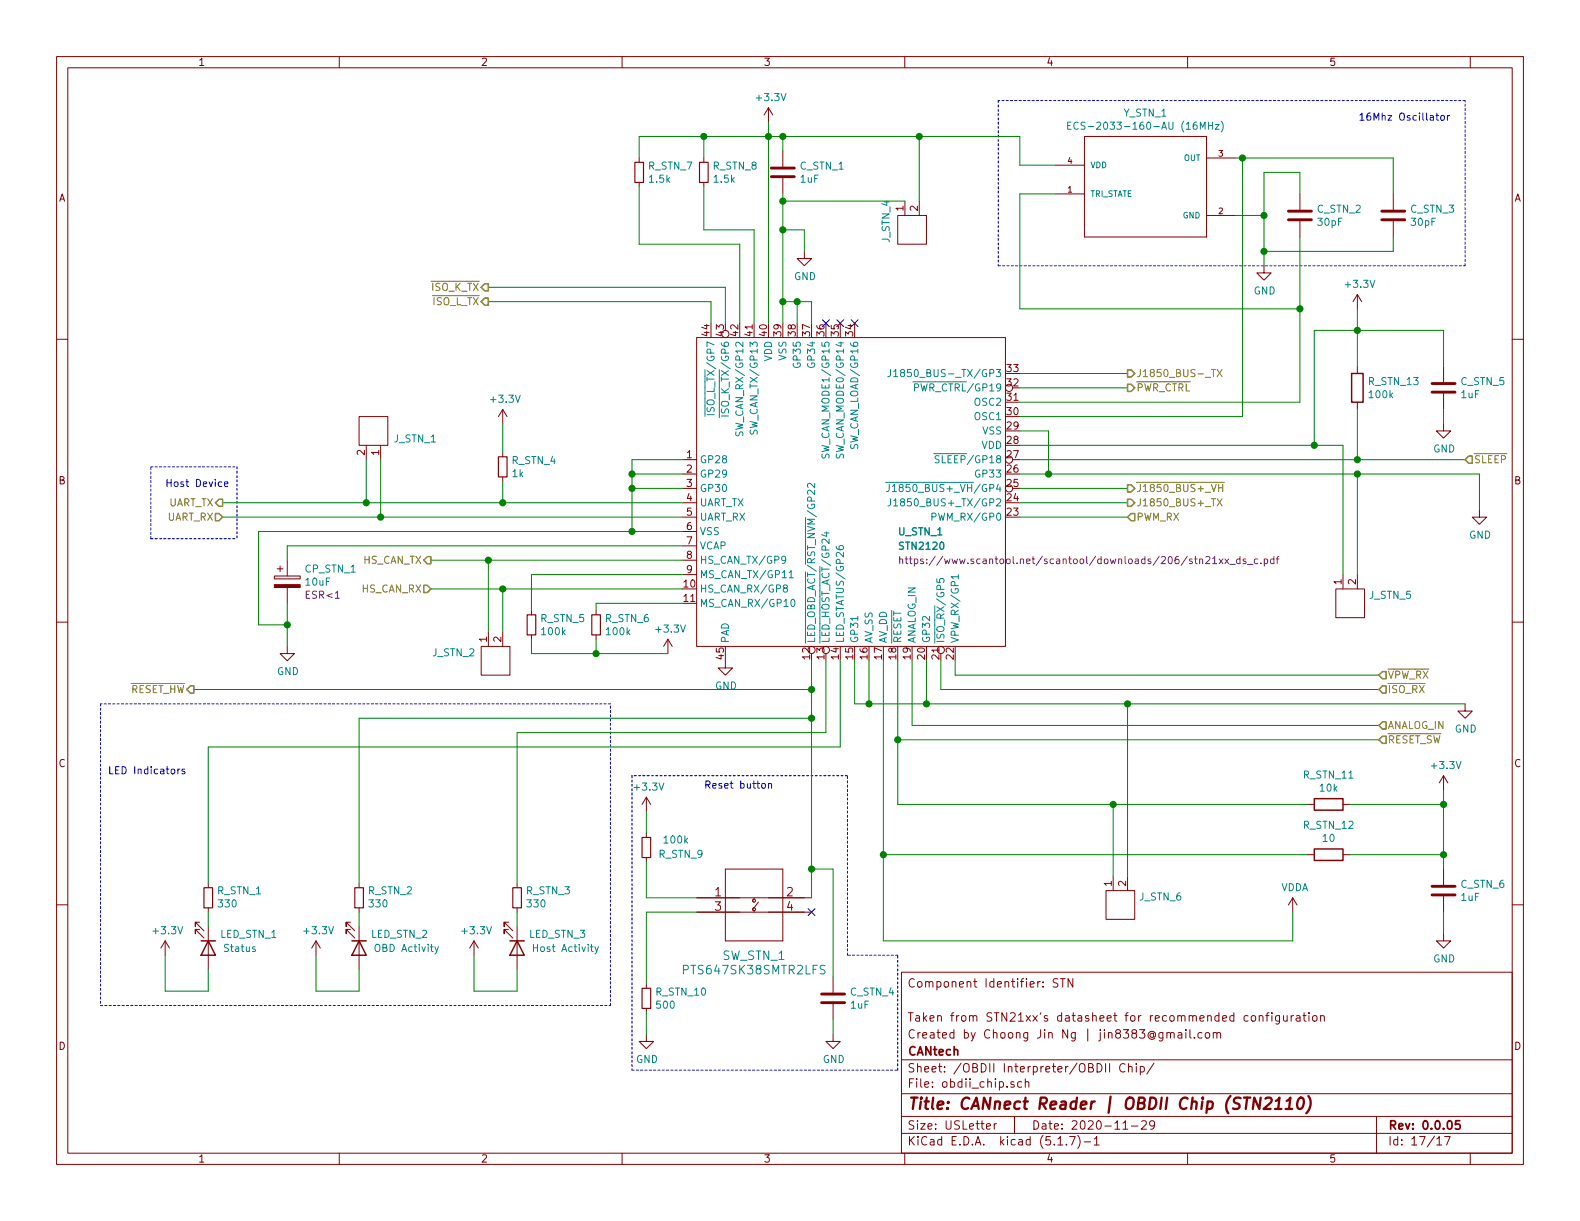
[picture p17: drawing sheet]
EESchema Schematic File Version 4
EELAYER 30 0
EELAYER END
$Descr USLetter 11000 8500
encoding utf-8
Sheet 17 17
Title "CANnect Reader | OBDII Chip (STN2110)"
Date "2020-11-29"
Rev "0.0.05"
Comp "CANtech"
Comment1 "Created by Choong Jin Ng | jin8383@gmail.com"
Comment2 "Taken from STN21xx's datasheet for recommended configuration"
Comment3 ""
Comment4 "Component Identifier: STN"
$EndDescr
Wire Wire Line
	3500 3350 3500 3500
Wire Wire Line
	3500 3500 4750 3500
Text HLabel 1550 3500 0    50   Output ~ 0
UART_TX
Text HLabel 1550 3600 0    50   Input ~ 0
UART_RX
$Comp
L power:+3.3V #PWR060
U 1 1
P 3500 2950
F 0 "#PWR060" H 3500 2800 50  0001 C CNN
F 1 "+3.3V" H 3515 3123 50  0000 C CNN
F 2 "" H 3500 2950 50  0001 C CNN
F 3 "" H 3500 2950 50  0001 C CNN
	1    3500 2950
	1    0    0    -1  
$EndComp
Wire Wire Line
	3500 3150 3500 2950
Wire Wire Line
	4750 3200 4400 3200
Wire Wire Line
	4400 3200 4400 3300
Connection ~ 4400 3700
Wire Wire Line
	4400 3700 4750 3700
Wire Wire Line
	4750 3300 4400 3300
Connection ~ 4400 3300
Wire Wire Line
	4400 3300 4400 3400
Wire Wire Line
	4750 3400 4400 3400
Connection ~ 4400 3400
Wire Wire Line
	4400 3400 4400 3700
$Comp
L power:GND #PWR058
U 1 1
P 2000 4500
F 0 "#PWR058" H 2000 4250 50  0001 C CNN
F 1 "GND" H 2005 4327 50  0000 C CNN
F 2 "" H 2000 4500 50  0001 C CNN
F 3 "" H 2000 4500 50  0001 C CNN
	1    2000 4500
	1    0    0    -1  
$EndComp
Text HLabel 3000 3900 0    50   Output ~ 0
HS_CAN_TX
Text HLabel 3000 4100 0    50   Input ~ 0
HS_CAN_RX
$Comp
L power:+3.3V #PWR064
U 1 1
P 4500 5650
F 0 "#PWR064" H 4500 5500 50  0001 C CNN
F 1 "+3.3V" H 4515 5823 50  0000 C CNN
F 2 "" H 4500 5650 50  0001 C CNN
F 3 "" H 4500 5650 50  0001 C CNN
	1    4500 5650
	1    0    0    -1  
$EndComp
Wire Wire Line
	2500 6350 2500 6450
$Comp
L power:+3.3V #PWR057
U 1 1
P 2200 6650
F 0 "#PWR057" H 2200 6500 50  0001 C CNN
F 1 "+3.3V" H 2215 6823 50  0000 C CNN
F 2 "" H 2200 6650 50  0001 C CNN
F 3 "" H 2200 6650 50  0001 C CNN
	1    2200 6650
	1    0    0    -1  
$EndComp
Wire Wire Line
	2500 6750 2500 6900
Wire Wire Line
	2200 6900 2200 6650
Wire Wire Line
	1800 4350 1800 3700
Wire Wire Line
	1450 6350 1450 6450
$Comp
L power:+3.3V #PWR056
U 1 1
P 1150 6650
F 0 "#PWR056" H 1150 6500 50  0001 C CNN
F 1 "+3.3V" H 1165 6823 50  0000 C CNN
F 2 "" H 1150 6650 50  0001 C CNN
F 3 "" H 1150 6650 50  0001 C CNN
	1    1150 6650
	1    0    0    -1  
$EndComp
Wire Wire Line
	1450 6750 1450 6900
Wire Wire Line
	1150 6900 1150 6650
Wire Wire Line
	3600 6350 3600 6450
$Comp
L power:+3.3V #PWR059
U 1 1
P 3300 6650
F 0 "#PWR059" H 3300 6500 50  0001 C CNN
F 1 "+3.3V" H 3315 6823 50  0000 C CNN
F 2 "" H 3300 6650 50  0001 C CNN
F 3 "" H 3300 6650 50  0001 C CNN
	1    3300 6650
	1    0    0    -1  
$EndComp
Wire Wire Line
	3600 6750 3600 6900
Wire Wire Line
	3300 6900 3300 6650
Wire Wire Line
	1450 5200 1450 6150
Wire Wire Line
	2500 5000 2500 6150
Wire Wire Line
	3600 6900 3300 6900
Wire Wire Line
	2500 6900 2200 6900
Connection ~ 5650 5000
Wire Wire Line
	5750 4600 5750 5100
Wire Wire Line
	5850 4600 5850 5200
Text Notes 750  5400 0    50   ~ 0
LED Indicators
$Comp
L power:GND #PWR072
U 1 1
P 10200 4900
F 0 "#PWR072" H 10200 4650 50  0001 C CNN
F 1 "GND" H 10205 4727 50  0000 C CNN
F 2 "" H 10200 4900 50  0001 C CNN
F 3 "" H 10200 4900 50  0001 C CNN
	1    10200 4900
	1    0    0    -1  
$EndComp
Text HLabel 9600 5150 2    50   Input ~ 0
~RESET_SW~
Text HLabel 9600 5050 2    50   Input ~ 0
ANALOG_IN
Wire Wire Line
	6350 4600 6350 5050
Wire Wire Line
	6350 5050 9600 5050
Wire Wire Line
	6250 4600 6250 5150
Wire Wire Line
	6250 5150 9600 5150
Text HLabel 9600 4800 2    50   Input ~ 0
~ISO_RX~
Text HLabel 9600 4700 2    50   Input ~ 0
~VPW_RX~
Wire Wire Line
	5950 4600 5950 4900
Wire Wire Line
	5950 4900 6050 4900
Wire Wire Line
	6050 4600 6050 4900
Connection ~ 6050 4900
Wire Wire Line
	6050 4900 6450 4900
Wire Wire Line
	6550 4600 6550 4800
Wire Wire Line
	6550 4800 9600 4800
Wire Wire Line
	9600 4700 6650 4700
Wire Wire Line
	6650 4700 6650 4600
Wire Wire Line
	6450 4600 6450 4900
Connection ~ 6450 4900
Wire Wire Line
	6450 4900 7850 4900
Text HLabel 7850 3600 2    50   Input ~ 0
PWM_RX
Text HLabel 7850 3500 2    50   Output ~ 0
J1850_BUS+_TX
Text HLabel 7850 3400 2    50   Output ~ 0
~J1850_BUS+_VH~
Wire Wire Line
	7100 3400 7850 3400
Wire Wire Line
	7100 3500 7850 3500
Wire Wire Line
	7100 3600 7850 3600
$Comp
L power:GND #PWR067
U 1 1
P 10300 3550
F 0 "#PWR067" H 10300 3300 50  0001 C CNN
F 1 "GND" H 10305 3377 50  0000 C CNN
F 2 "" H 10300 3550 50  0001 C CNN
F 3 "" H 10300 3550 50  0001 C CNN
	1    10300 3550
	1    0    0    -1  
$EndComp
Text HLabel 7850 2600 2    50   Output ~ 0
J1850_BUS-_TX
Text HLabel 7850 2700 2    50   Output ~ 0
~PWR_CTRL~
Wire Wire Line
	7100 2600 7850 2600
$Comp
L power:+3.3V #PWR068
U 1 1
P 9450 2150
F 0 "#PWR068" H 9450 2000 50  0001 C CNN
F 1 "+3.3V" H 9465 2323 50  0000 C CNN
F 2 "" H 9450 2150 50  0001 C CNN
F 3 "" H 9450 2150 50  0001 C CNN
	1    9450 2150
	1    0    0    -1  
$EndComp
$Comp
L power:GND #PWR069
U 1 1
P 10050 2950
F 0 "#PWR069" H 10050 2700 50  0001 C CNN
F 1 "GND" H 10055 2777 50  0000 C CNN
F 2 "" H 10050 2950 50  0001 C CNN
F 3 "" H 10050 2950 50  0001 C CNN
	1    10050 2950
	1    0    0    -1  
$EndComp
Wire Wire Line
	10050 2950 10050 2850
Text HLabel 3400 2100 0    50   Output ~ 0
~ISO_L_TX~
Text HLabel 3400 2000 0    50   Output ~ 0
~ISO_K_TX~
$Comp
L power:+3.3V #PWR062
U 1 1
P 5350 850
F 0 "#PWR062" H 5350 700 50  0001 C CNN
F 1 "+3.3V" H 5365 1023 50  0000 C CNN
F 2 "" H 5350 850 50  0001 C CNN
F 3 "" H 5350 850 50  0001 C CNN
	1    5350 850 
	1    0    0    -1  
$EndComp
Wire Wire Line
	5350 850  5350 950 
Wire Wire Line
	5350 950  5450 950 
Wire Wire Line
	5450 950  5450 1050
Connection ~ 5350 950 
Wire Wire Line
	5350 950  5350 2250
Wire Wire Line
	5450 2100 5550 2100
Wire Wire Line
	5650 2100 5650 2250
Connection ~ 5450 2100
Wire Wire Line
	5450 2100 5450 2250
Wire Wire Line
	5550 2250 5550 2100
Connection ~ 5550 2100
Wire Wire Line
	5550 2100 5650 2100
$Comp
L power:GND #PWR063
U 1 1
P 5600 1750
F 0 "#PWR063" H 5600 1500 50  0001 C CNN
F 1 "GND" H 5605 1577 50  0000 C CNN
F 2 "" H 5600 1750 50  0001 C CNN
F 3 "" H 5600 1750 50  0001 C CNN
	1    5600 1750
	1    0    0    -1  
$EndComp
Wire Wire Line
	5450 1600 5600 1600
Wire Wire Line
	5600 1600 5600 1750
Connection ~ 5450 1600
Wire Wire Line
	5450 1600 5450 2100
Wire Wire Line
	1550 3500 2550 3500
Connection ~ 3500 3500
Wire Wire Line
	1550 3600 2650 3600
Text Notes 1600 3400 2    50   ~ 0
Host Device
Wire Notes Line
	1050 3750 1050 3250
Wire Notes Line
	1050 3250 1650 3250
Wire Notes Line
	1650 3250 1650 3750
Wire Notes Line
	1050 3750 1650 3750
Text HLabel 10200 3200 2    50   Input ~ 0
~SLEEP~
Wire Wire Line
	10300 3300 10300 3550
$Comp
L power:GND #PWR065
U 1 1
P 8800 1850
F 0 "#PWR065" H 8800 1600 50  0001 C CNN
F 1 "GND" H 8805 1677 50  0000 C CNN
F 2 "" H 8800 1850 50  0001 C CNN
F 3 "" H 8800 1850 50  0001 C CNN
	1    8800 1850
	1    0    0    -1  
$EndComp
Wire Wire Line
	5450 950  6400 950 
Connection ~ 5450 950 
Wire Wire Line
	7100 950  7100 1150
Wire Wire Line
	7100 1150 7350 1150
Wire Wire Line
	7100 1350 7350 1350
Wire Wire Line
	7100 1350 7100 2150
Wire Wire Line
	9450 2850 9450 3200
Wire Wire Line
	8600 1100 8650 1100
Wire Wire Line
	7100 2900 8650 2900
Wire Wire Line
	8650 2900 8650 1100
Connection ~ 8650 1100
Wire Wire Line
	8600 1500 8800 1500
Wire Wire Line
	8800 1500 8800 1750
Connection ~ 8800 1750
Wire Wire Line
	8800 1750 8800 1850
Wire Wire Line
	9050 2800 9050 2150
Wire Wire Line
	7100 2800 9050 2800
Wire Wire Line
	7100 2150 9050 2150
Connection ~ 9050 2150
Wire Wire Line
	9050 2150 9050 1650
Wire Wire Line
	9050 1350 9050 1200
Wire Wire Line
	9050 1200 8800 1200
Wire Wire Line
	8800 1200 8800 1500
Connection ~ 8800 1500
Wire Notes Line
	6950 700  6950 1850
Wire Notes Line
	6950 1850 10200 1850
Wire Notes Line
	10200 1850 10200 700 
Wire Notes Line
	10200 700  6950 700 
Text Notes 10100 850  2    50   ~ 0
16Mhz Oscillator
Wire Wire Line
	5650 4600 5650 4800
Wire Wire Line
	5650 4800 5650 5000
Connection ~ 5650 4800
Text HLabel 1350 4800 0    50   Output ~ 0
~RESET_HW~
Wire Wire Line
	1150 6900 1450 6900
Wire Wire Line
	1350 4800 5650 4800
Wire Notes Line
	700  4900 700  7000
Wire Wire Line
	9700 1750 9700 1650
Wire Wire Line
	8800 1750 9700 1750
Wire Wire Line
	9700 1100 9700 1350
Wire Wire Line
	8650 1100 9700 1100
Connection ~ 9450 3200
Wire Wire Line
	9450 3200 10200 3200
Wire Wire Line
	9150 2300 9450 2300
Connection ~ 6250 5150
Wire Wire Line
	6150 4600 6150 5950
$Comp
L power:+3.3V #PWR070
U 1 1
P 10050 5500
F 0 "#PWR070" H 10050 5350 50  0001 C CNN
F 1 "+3.3V" H 10065 5673 50  0000 C CNN
F 2 "" H 10050 5500 50  0001 C CNN
F 3 "" H 10050 5500 50  0001 C CNN
	1    10050 5500
	1    0    0    -1  
$EndComp
Wire Wire Line
	9400 5600 10050 5600
Wire Wire Line
	10050 5600 10050 5500
Wire Wire Line
	9400 5950 10050 5950
Connection ~ 10050 5600
$Comp
L power:GND #PWR071
U 1 1
P 10050 6500
F 0 "#PWR071" H 10050 6250 50  0001 C CNN
F 1 "GND" H 10055 6327 50  0000 C CNN
F 2 "" H 10050 6500 50  0001 C CNN
F 3 "" H 10050 6500 50  0001 C CNN
	1    10050 6500
	1    0    0    -1  
$EndComp
Wire Wire Line
	10050 6500 10050 6350
$Comp
L power:VDDA #PWR066
U 1 1
P 9000 6350
F 0 "#PWR066" H 9000 6200 50  0001 C CNN
F 1 "VDDA" H 9015 6523 50  0000 C CNN
F 2 "" H 9000 6350 50  0001 C CNN
F 3 "" H 9000 6350 50  0001 C CNN
	1    9000 6350
	1    0    0    -1  
$EndComp
Wire Wire Line
	10050 5950 10050 5600
Wire Wire Line
	10050 5950 10050 6050
Connection ~ 10050 5950
Wire Wire Line
	9000 6350 9000 6550
Wire Wire Line
	6250 5150 6250 5600
Wire Wire Line
	6150 5950 9100 5950
Connection ~ 6150 5950
Wire Wire Line
	6150 6550 9000 6550
Wire Wire Line
	6150 5950 6150 6550
Wire Wire Line
	1450 5200 5850 5200
Wire Notes Line
	700  7000 4250 7000
Wire Notes Line
	4250 7000 4250 4900
Wire Notes Line
	4250 4900 700  4900
Wire Wire Line
	7100 2700 7850 2700
Wire Wire Line
	7100 3200 9450 3200
Wire Wire Line
	2500 5000 5650 5000
Wire Wire Line
	3600 6150 3600 5100
Wire Wire Line
	3600 5100 5750 5100
Wire Wire Line
	7100 3300 7300 3300
Wire Wire Line
	7100 3000 7300 3000
Wire Wire Line
	7300 3000 7300 3300
Connection ~ 7300 3300
Wire Wire Line
	7100 3100 9150 3100
Wire Wire Line
	9150 2300 9150 3100
Wire Wire Line
	9450 2150 9450 2300
Connection ~ 9450 2300
Wire Wire Line
	9450 2550 9450 2300
Wire Wire Line
	2550 3200 2550 3500
Connection ~ 2550 3500
Wire Wire Line
	2550 3500 3500 3500
Wire Wire Line
	2650 3200 2650 3600
Connection ~ 2650 3600
Wire Wire Line
	2650 3600 4750 3600
Wire Wire Line
	5450 1350 5450 1400
Connection ~ 5450 1400
Wire Wire Line
	5450 1400 5450 1600
Wire Wire Line
	7300 3300 9450 3300
Wire Wire Line
	9450 4000 9450 3300
Connection ~ 9450 3300
Wire Wire Line
	9450 3300 10300 3300
Wire Wire Line
	9350 4000 9350 3100
Wire Wire Line
	9350 3100 9150 3100
Connection ~ 9150 3100
Wire Wire Line
	7850 4900 7850 6100
Connection ~ 7850 4900
Wire Wire Line
	7850 4900 10200 4900
Wire Wire Line
	7750 6100 7750 5600
Wire Wire Line
	6250 5600 7750 5600
Wire Wire Line
	7750 5600 9100 5600
Connection ~ 7750 5600
$Comp
L Device:R_Small R_STN_4
U 1 1
P 3500 3250
F 0 "R_STN_4" H 3559 3296 50  0000 L CNN
F 1 "1k" H 3559 3205 50  0000 L CNN
F 2 "footprints:RC1608F102CS" H 3500 3250 50  0001 C CNN
F 3 "https://media.digikey.com/pdf/Data%20Sheets/Samsung%20PDFs/RC_Series_ds.pdf" H 3500 3250 50  0001 C CNN
F 4 "RC1608F102CS" H 3500 3250 50  0001 C CNN "Part Name"
F 5 "Samsung Electro-Mechanics" H 3500 3250 50  0001 C CNN "Manufacturer"
F 6 "DigiKey Canada" H 3500 3250 50  0001 C CNN "Vendor"
F 7 "1276-3484-1-ND" H 3500 3250 50  0001 C CNN "digikeypn"
	1    3500 3250
	1    0    0    -1  
$EndComp
$Comp
L Device:CP CP_STN_1
U 1 1
P 2000 4050
F 0 "CP_STN_1" H 2118 4141 50  0000 L CNN
F 1 "10uF" H 2118 4050 50  0000 L CNN
F 2 "Capacitor_SMD:CP_Elec_4x5.8" H 2038 3900 50  0001 C CNN
F 3 "https://industrial.panasonic.com/ww/products/capacitors/aluminum-capacitors/aluminum-cap-smd/models/EEEFP1E100AR" H 2000 4050 50  0001 C CNN
F 4 "ESR<1" H 2118 3959 50  0000 L CNN "Comments"
F 5 "EEEFP1E100AR" H 2000 4050 50  0001 C CNN "Part Name"
F 6 "DigiKey Canada" H 2000 4050 50  0001 C CNN "Vendor"
F 7 "Panasonic Electronic Components" H 2000 4050 50  0001 C CNN "Manufacturer"
F 8 "PCE4539CT-ND" H 2000 4050 50  0001 C CNN "digikeypn"
	1    2000 4050
	1    0    0    -1  
$EndComp
$Comp
L Device:R_Small R_STN_9
U 1 1
P 4500 5900
F 0 "R_STN_9" H 4100 5950 50  0000 L CNN
F 1 "100k" H 4200 5850 50  0000 L CNN
F 2 "footprints:RESC1608X55N" H 4500 5900 50  0001 C CNN
F 3 "https://www.yageo.com/upload/media/product/productsearch/datasheet/rchip/PYu-RT_1-to-0.01_RoHS_L_12.pdf" H 4500 5900 50  0001 C CNN
F 4 "RT0603DRE07100KL" H 4500 5900 50  0001 C CNN "Part Name"
F 5 "Yageo" H 4500 5900 50  0001 C CNN "Manufacturer"
F 6 "DigiKey Canada" H 4500 5900 50  0001 C CNN "Vendor"
F 7 "311-2395-1-ND" H 4500 5900 50  0001 C CNN "digikeypn"
	1    4500 5900
	-1   0    0    1   
$EndComp
$Comp
L Device:LED LED_STN_2
U 1 1
P 2500 6600
F 0 "LED_STN_2" V 2402 6680 50  0000 L CNN
F 1 "OBD Activity" V 2500 6700 50  0000 L CNN
F 2 "LED_SMD:LED_0603_1608Metric" H 2500 6600 50  0001 C CNN
F 3 "https://katalog.we-online.de/led/datasheet/150060YS75000.pdf" H 2500 6600 50  0001 C CNN
F 4 "" V 2584 6680 50  0000 L CNN "LED Colour"
F 5 "150060YS75000" H 2500 6600 50  0001 C CNN "Part Name"
F 6 "DigiKey Canada" H 2500 6600 50  0001 C CNN "Vendor"
F 7 "Würth Elektronik" H 2500 6600 50  0001 C CNN "Manufacturer"
F 8 "732-4981-1-ND" H 2500 6600 50  0001 C CNN "digikeypn"
	1    2500 6600
	0    1    1    0   
$EndComp
$Comp
L Device:R_Small R_STN_2
U 1 1
P 2500 6250
F 0 "R_STN_2" H 2441 6204 50  0000 R CNN
F 1 "330" H 2441 6295 50  0000 R CNN
F 2 "footprints:RESC3216X70N" H 2500 6250 50  0001 C CNN
F 3 "https://industrial.panasonic.com/cdbs/www-data/pdf/RDA0000/AOA0000C304.pdf" H 2500 6250 50  0001 C CNN
F 4 "ERJ-8ENF3300V" H 2500 6250 50  0001 C CNN "Part Name"
F 5 "Panasonic Electronic Components" H 2500 6250 50  0001 C CNN "Manufacturer"
F 6 "DigiKey Canada" H 2500 6250 50  0001 C CNN "Vendor"
F 7 "P330FCT-ND" H 2500 6250 50  0001 C CNN "digikeypn"
	1    2500 6250
	-1   0    0    1   
$EndComp
$Comp
L Device:LED LED_STN_1
U 1 1
P 1450 6600
F 0 "LED_STN_1" V 1352 6680 50  0000 L CNN
F 1 "Status" V 1450 6700 50  0000 L CNN
F 2 "LED_SMD:LED_0603_1608Metric" H 1450 6600 50  0001 C CNN
F 3 "https://katalog.we-online.de/led/datasheet/150060RS75000.pdf" H 1450 6600 50  0001 C CNN
F 4 "" V 1534 6680 50  0000 L CNN "LED Colour"
F 5 "150060RS75000" H 1450 6600 50  0001 C CNN "Part Name"
F 6 "DigiKey Canada" H 1450 6600 50  0001 C CNN "Vendor"
F 7 "Würth Elektronik" H 1450 6600 50  0001 C CNN "Manufacturer"
F 8 "732-4978-1-ND" H 1450 6600 50  0001 C CNN "digikeypn"
	1    1450 6600
	0    1    1    0   
$EndComp
$Comp
L Device:R_Small R_STN_1
U 1 1
P 1450 6250
F 0 "R_STN_1" H 1391 6204 50  0000 R CNN
F 1 "330" H 1391 6295 50  0000 R CNN
F 2 "footprints:RESC3216X70N" H 1450 6250 50  0001 C CNN
F 3 "https://industrial.panasonic.com/cdbs/www-data/pdf/RDA0000/AOA0000C304.pdf" H 1450 6250 50  0001 C CNN
F 4 "ERJ-8ENF3300V" H 1450 6250 50  0001 C CNN "Part Name"
F 5 "Panasonic Electronic Components" H 1450 6250 50  0001 C CNN "Manufacturer"
F 6 "DigiKey Canada" H 1450 6250 50  0001 C CNN "Vendor"
F 7 "P330FCT-ND" H 1450 6250 50  0001 C CNN "digikeypn"
	1    1450 6250
	-1   0    0    1   
$EndComp
$Comp
L Device:LED LED_STN_3
U 1 1
P 3600 6600
F 0 "LED_STN_3" V 3502 6680 50  0000 L CNN
F 1 "Host Activity" V 3600 6700 50  0000 L CNN
F 2 "LED_SMD:LED_0603_1608Metric" H 3600 6600 50  0001 C CNN
F 3 "https://www.we-online.de/katalog/datasheet/150060VS75000.pdf" H 3600 6600 50  0001 C CNN
F 4 "" V 3684 6680 50  0000 L CNN "LED Colour"
F 5 "150060VS75000" H 3600 6600 50  0001 C CNN "Part Name"
F 6 "DigiKey Canada" H 3600 6600 50  0001 C CNN "Vendor"
F 7 "Würth Elektronik" H 3600 6600 50  0001 C CNN "Manufacturer"
F 8 "732-4980-1-ND" H 3600 6600 50  0001 C CNN "digikeypn"
	1    3600 6600
	0    1    1    0   
$EndComp
$Comp
L Device:R_Small R_STN_3
U 1 1
P 3600 6250
F 0 "R_STN_3" H 3541 6204 50  0000 R CNN
F 1 "330" H 3541 6295 50  0000 R CNN
F 2 "footprints:RESC3216X70N" H 3600 6250 50  0001 C CNN
F 3 "https://industrial.panasonic.com/cdbs/www-data/pdf/RDA0000/AOA0000C304.pdf" H 3600 6250 50  0001 C CNN
F 4 "ERJ-8ENF3300V" H 3600 6250 50  0001 C CNN "Part Name"
F 5 "Panasonic Electronic Components" H 3600 6250 50  0001 C CNN "Manufacturer"
F 6 "DigiKey Canada" H 3600 6250 50  0001 C CNN "Vendor"
F 7 "P330FCT-ND" H 3600 6250 50  0001 C CNN "digikeypn"
	1    3600 6250
	-1   0    0    1   
$EndComp
$Comp
L Device:R R_STN_13
U 1 1
P 9450 2700
F 0 "R_STN_13" H 9520 2746 50  0000 L CNN
F 1 "100k" H 9520 2655 50  0000 L CNN
F 2 "footprints:RESC1608X55N" V 9380 2700 50  0001 C CNN
F 3 "https://www.yageo.com/upload/media/product/productsearch/datasheet/rchip/PYu-RT_1-to-0.01_RoHS_L_12.pdf" H 9450 2700 50  0001 C CNN
F 4 "RT0603DRE07100KL" H 9450 2700 50  0001 C CNN "Part Name"
F 5 "Yageo" H 9450 2700 50  0001 C CNN "Manufacturer"
F 6 "DigiKey Canada" H 9450 2700 50  0001 C CNN "Vendor"
F 7 "311-2395-1-ND" H 9450 2700 50  0001 C CNN "digikeypn"
	1    9450 2700
	1    0    0    -1  
$EndComp
$Comp
L Device:C C_STN_5
U 1 1
P 10050 2700
F 0 "C_STN_5" H 10165 2746 50  0000 L CNN
F 1 "1uF" H 10165 2655 50  0000 L CNN
F 2 "footprints:0603" H 10088 2550 50  0001 C CNN
F 3 "https://content.kemet.com/datasheets/KEM_C1002_X7R_SMD.pdf" H 10050 2700 50  0001 C CNN
F 4 "C0603C105K4RACTU" H 10050 2700 50  0001 C CNN "Part Name"
F 5 "Kermet" H 10050 2700 50  0001 C CNN "Manufacturer"
F 6 "DigiKey Canada" H 10050 2700 50  0001 C CNN "Vendor"
F 7 "399-7847-1-ND" H 10050 2700 50  0001 C CNN "digikeypn"
	1    10050 2700
	1    0    0    -1  
$EndComp
$Comp
L ECS-2033-160-AU:ECS-2033-160-AU Y_STN_1
U 1 1
P 8000 1250
F 0 "Y_STN_1" H 7975 1715 50  0000 C CNN
F 1 "ECS-2033-160-AU (16MHz)" H 7975 1624 50  0000 C CNN
F 2 "footprints:OSC_ECS-2033-160-AU" H 8000 1250 50  0001 L BNN
F 3 "https://ecsxtal.com/store/pdf/ecs-2025-2033.pdf" H 8000 1250 50  0001 L BNN
F 4 "11/15/13" H 8000 1250 50  0001 L BNN "Field4"
F 5 "Manufacturer Recommendations" H 8000 1250 50  0001 L BNN "Field5"
F 6 "ECS-2033-160-AU (16MHz)" H 8000 1250 50  0001 C CNN "Part Name"
F 7 "ECS Inc." H 8000 1250 50  0001 C CNN "Manufacturer"
F 8 "DigiKey Canada" H 8000 1250 50  0001 C CNN "Vendor"
F 9 "XC1858CT-ND" H 8000 1250 50  0001 C CNN "digikeypn"
	1    8000 1250
	1    0    0    -1  
$EndComp
$Comp
L Device:C C_STN_2
U 1 1
P 9050 1500
F 0 "C_STN_2" H 9165 1546 50  0000 L CNN
F 1 "30pF" H 9165 1455 50  0000 L CNN
F 2 "footprints:CAPC1608X90N" H 9088 1350 50  0001 C CNN
F 3 "https://content.kemet.com/datasheets/KEM_C1007_X8R_ULTRA_150C_SMD.pdf" H 9050 1500 50  0001 C CNN
F 4 "C0603C300J5GACTU" H 9050 1500 50  0001 C CNN "Part Name"
F 5 "Kermet" H 9050 1500 50  0001 C CNN "Manufacturer"
F 6 "DigiKey Canada" H 9050 1500 50  0001 C CNN "Vendor"
F 7 "399-9057-1-ND" H 9050 1500 50  0001 C CNN "digikeypn"
	1    9050 1500
	1    0    0    -1  
$EndComp
$Comp
L Device:C C_STN_3
U 1 1
P 9700 1500
F 0 "C_STN_3" H 9815 1546 50  0000 L CNN
F 1 "30pF" H 9815 1455 50  0000 L CNN
F 2 "footprints:CAPC1608X90N" H 9738 1350 50  0001 C CNN
F 3 "https://content.kemet.com/datasheets/KEM_C1007_X8R_ULTRA_150C_SMD.pdf" H 9700 1500 50  0001 C CNN
F 4 "C0603C300J5GACTU" H 9700 1500 50  0001 C CNN "Part Name"
F 5 "Kermet" H 9700 1500 50  0001 C CNN "Manufacturer"
F 6 "DigiKey Canada" H 9700 1500 50  0001 C CNN "Vendor"
F 7 "399-9057-1-ND" H 9700 1500 50  0001 C CNN "digikeypn"
	1    9700 1500
	1    0    0    -1  
$EndComp
$Comp
L Device:C C_STN_1
U 1 1
P 5450 1200
F 0 "C_STN_1" H 5565 1246 50  0000 L CNN
F 1 "1uF" H 5565 1155 50  0000 L CNN
F 2 "footprints:0603" H 5488 1050 50  0001 C CNN
F 3 "https://content.kemet.com/datasheets/KEM_C1002_X7R_SMD.pdf" H 5450 1200 50  0001 C CNN
F 4 "C0603C105K4RACTU" H 5450 1200 50  0001 C CNN "Part Name"
F 5 "Kermet" H 5450 1200 50  0001 C CNN "Manufacturer"
F 6 "DigiKey Canada" H 5450 1200 50  0001 C CNN "Vendor"
F 7 "399-7847-1-ND" H 5450 1200 50  0001 C CNN "digikeypn"
	1    5450 1200
	1    0    0    -1  
$EndComp
$Comp
L Device:C C_STN_6
U 1 1
P 10050 6200
F 0 "C_STN_6" H 10165 6246 50  0000 L CNN
F 1 "1uF" H 10165 6155 50  0000 L CNN
F 2 "footprints:0603" H 10088 6050 50  0001 C CNN
F 3 "https://content.kemet.com/datasheets/KEM_C1002_X7R_SMD.pdf" H 10050 6200 50  0001 C CNN
F 4 "C0603C105K4RACTU" H 10050 6200 50  0001 C CNN "Part Name"
F 5 "Kermet" H 10050 6200 50  0001 C CNN "Manufacturer"
F 6 "DigiKey Canada" H 10050 6200 50  0001 C CNN "Vendor"
F 7 "399-7847-1-ND" H 10050 6200 50  0001 C CNN "digikeypn"
	1    10050 6200
	1    0    0    -1  
$EndComp
$Comp
L Device:R R_STN_11
U 1 1
P 9250 5600
F 0 "R_STN_11" V 9043 5600 50  0000 C CNN
F 1 "10k" V 9134 5600 50  0000 C CNN
F 2 "footprints:RESC1608X55N" V 9180 5600 50  0001 C CNN
F 3 "https://www.yageo.com/upload/media/product/productsearch/datasheet/rchip/PYu-RT_1-to-0.01_RoHS_L_12.pdf" H 9250 5600 50  0001 C CNN
F 4 "RT0603FRE0710KL" H 9250 5600 50  0001 C CNN "Part Name"
F 5 "Yageo" H 9250 5600 50  0001 C CNN "Manufacturer"
F 6 "DigiKey Canada" H 9250 5600 50  0001 C CNN "Vendor"
F 7 "YAG2321CT-ND" H 9250 5600 50  0001 C CNN "digikeypn"
	1    9250 5600
	0    1    1    0   
$EndComp
$Comp
L Device:R R_STN_12
U 1 1
P 9250 5950
F 0 "R_STN_12" V 9043 5950 50  0000 C CNN
F 1 "10" V 9134 5950 50  0000 C CNN
F 2 "footprints:RESC1608X55N" V 9180 5950 50  0001 C CNN
F 3 "https://www.yageo.com/upload/media/product/productsearch/datasheet/rchip/PYu-RE_105_RoHS_L_6.pdf" H 9250 5950 50  0001 C CNN
F 4 "RE0603FRE0710RL" H 9250 5950 50  0001 C CNN "Part Name"
F 5 "Yageo" H 9250 5950 50  0001 C CNN "Manufacturer"
F 6 "DigiKey Canada" H 9250 5950 50  0001 C CNN "Vendor"
F 7 "13-RE0603FRE0710RLCT-ND" H 9250 5950 50  0001 C CNN "digikeypn"
	1    9250 5950
	0    1    1    0   
$EndComp
$Comp
L CANtech:Header_Pin_2 J_STN_1
U 1 1
P 2600 3150
F 0 "J_STN_1" H 2462 3058 50  0000 R CNN
F 1 "Header_Pin_2" H 2600 3150 50  0001 C CNN
F 2 "Connector_PinHeader_2.54mm:PinHeader_1x02_P2.54mm_Vertical" H 2600 3150 50  0001 C CNN
F 3 "" H 2600 3150 50  0001 C CNN
	1    2600 3150
	-1   0    0    1   
$EndComp
$Comp
L CANtech:Header_Pin_2 J_STN_4
U 1 1
P 6350 1450
F 0 "J_STN_4" V 6167 1358 50  0000 C CNN
F 1 "Header_Pin_2" H 6350 1450 50  0001 C CNN
F 2 "Connector_PinHeader_2.54mm:PinHeader_1x02_P2.54mm_Vertical" H 6350 1450 50  0001 C CNN
F 3 "" H 6350 1450 50  0001 C CNN
	1    6350 1450
	1    0    0    -1  
$EndComp
$Comp
L CANtech:Header_Pin_2 J_STN_5
U 1 1
P 9400 4050
F 0 "J_STN_5" H 9528 3958 50  0000 L CNN
F 1 "Header_Pin_2" H 9400 4050 50  0001 C CNN
F 2 "Connector_PinHeader_2.54mm:PinHeader_1x02_P2.54mm_Vertical" H 9400 4050 50  0001 C CNN
F 3 "" H 9400 4050 50  0001 C CNN
	1    9400 4050
	1    0    0    -1  
$EndComp
$Comp
L CANtech:Header_Pin_2 J_STN_6
U 1 1
P 7800 6150
F 0 "J_STN_6" H 7928 6058 50  0000 L CNN
F 1 "Header_Pin_2" H 7800 6150 50  0001 C CNN
F 2 "Connector_PinHeader_2.54mm:PinHeader_1x02_P2.54mm_Vertical" H 7800 6150 50  0001 C CNN
F 3 "" H 7800 6150 50  0001 C CNN
	1    7800 6150
	1    0    0    -1  
$EndComp
$Comp
L CANtech:STN2120 U_STN_?
U 1 1
P 6050 3350
AR Path="/5F95F80B/5FC0708B" Ref="U_STN_?"  Part="1" 
AR Path="/5F95F80B/5FC0631B/5FC0708B" Ref="U_STN_1"  Part="1" 
F 0 "U_STN_1" H 6250 3000 50  0000 L CNB
F 1 "STN2120" H 6250 2900 50  0000 L CNB
F 2 "footprints:CANtech-STN2120-QFN-44-1EP_8x8mm" H 7750 2750 50  0001 C CNN
F 3 "https://www.scantool.net/scantool/downloads/206/stn21xx_ds_c.pdf" H 6250 2800 50  0000 L CNN
F 4 "STN2120" H 6050 3350 50  0001 C CNN "Part Name"
F 5 "OBD Solutions" H 6050 3350 50  0001 C CNN "Manufacturer"
F 6 "OBD Solutions" H 6050 3350 50  0001 C CNN "Vendor"
	1    6050 3350
	1    0    0    -1  
$EndComp
NoConn ~ 5950 2250
NoConn ~ 5850 2250
NoConn ~ 5750 2250
Wire Wire Line
	5350 950  4900 950 
$Comp
L Device:R_Small R_STN_7
U 1 1
P 4450 1200
F 0 "R_STN_7" H 4509 1246 50  0000 L CNN
F 1 "1.5k" H 4509 1155 50  0000 L CNN
F 2 "footprints:RESC1607X60N" H 4450 1200 50  0001 C CNN
F 3 "https://www.yageo.com/upload/media/product/productsearch/datasheet/rchip/PYu-RC_Group_51_RoHS_L_11.pdf" H 4450 1200 50  0001 C CNN
F 4 "Yageo" H 4450 1200 50  0001 C CNN "Manufacturer"
F 5 "RC0603FR-071K5L" H 4450 1200 50  0001 C CNN "Part Name"
F 6 "DigiKey Canada" H 4450 1200 50  0001 C CNN "Vendor"
F 7 "311-1.50KHRCT-ND" H 4450 1200 50  0001 C CNN "digikeypn"
	1    4450 1200
	1    0    0    -1  
$EndComp
Wire Wire Line
	5050 2000 5050 2250
Wire Wire Line
	3400 2000 5050 2000
Wire Wire Line
	4950 2250 4950 2100
Wire Wire Line
	3400 2100 4950 2100
Wire Wire Line
	5450 1400 6300 1400
Wire Wire Line
	6400 1400 6400 950 
Connection ~ 6400 950 
Wire Wire Line
	6400 950  7100 950 
$Comp
L Device:R_Small R_STN_8
U 1 1
P 4900 1200
F 0 "R_STN_8" H 4959 1246 50  0000 L CNN
F 1 "1.5k" H 4959 1155 50  0000 L CNN
F 2 "footprints:RESC1607X60N" H 4900 1200 50  0001 C CNN
F 3 "https://www.yageo.com/upload/media/product/productsearch/datasheet/rchip/PYu-RC_Group_51_RoHS_L_11.pdf" H 4900 1200 50  0001 C CNN
F 4 "Yageo" H 4900 1200 50  0001 C CNN "Manufacturer"
F 5 "RC0603FR-071K5L" H 4900 1200 50  0001 C CNN "Part Name"
F 6 "DigiKey Canada" H 4900 1200 50  0001 C CNN "Vendor"
F 7 "311-1.50KHRCT-ND" H 4900 1200 50  0001 C CNN "digikeypn"
	1    4900 1200
	1    0    0    -1  
$EndComp
Wire Wire Line
	5150 2250 5150 1700
Wire Wire Line
	5150 1700 4450 1700
Wire Wire Line
	4450 1700 4450 1300
Wire Wire Line
	4450 1100 4450 950 
Wire Wire Line
	4900 1300 4900 1600
Wire Wire Line
	4900 1600 5250 1600
Wire Wire Line
	5250 1600 5250 2250
Wire Wire Line
	4900 1100 4900 950 
Connection ~ 4900 950 
Wire Wire Line
	4900 950  4450 950 
Wire Wire Line
	10050 2300 10050 2550
Wire Wire Line
	9450 2300 10050 2300
$Comp
L CANtech:Header_Pin_2 J_STN_2
U 1 1
P 3450 4450
F 0 "J_STN_2" H 3312 4358 50  0000 R CNN
F 1 "Header_Pin_2" H 3450 4450 50  0001 C CNN
F 2 "Connector_PinHeader_2.54mm:PinHeader_1x02_P2.54mm_Vertical" H 3450 4450 50  0001 C CNN
F 3 "" H 3450 4450 50  0001 C CNN
	1    3450 4450
	1    0    0    -1  
$EndComp
Wire Wire Line
	3400 3900 3400 4400
Wire Wire Line
	3500 4100 3500 4400
$Comp
L Device:R_Small R_STN_6
U 1 1
P 4150 4350
F 0 "R_STN_6" H 4209 4396 50  0000 L CNN
F 1 "100k" H 4209 4305 50  0000 L CNN
F 2 "footprints:RESC1608X55N" H 4150 4350 50  0001 C CNN
F 3 "https://www.yageo.com/upload/media/product/productsearch/datasheet/rchip/PYu-RT_1-to-0.01_RoHS_L_12.pdf" H 4150 4350 50  0001 C CNN
F 4 "Yageo" H 4150 4350 50  0001 C CNN "Manufacturer"
F 5 "RT0603DRE07100KL" H 4150 4350 50  0001 C CNN "Part Name"
F 6 "DigiKey Canada" H 4150 4350 50  0001 C CNN "Vendor"
F 7 "311-2395-1-ND" H 4150 4350 50  0001 C CNN "digikeypn"
	1    4150 4350
	1    0    0    -1  
$EndComp
$Comp
L Device:R_Small R_STN_5
U 1 1
P 3700 4350
F 0 "R_STN_5" H 3759 4396 50  0000 L CNN
F 1 "100k" H 3759 4305 50  0000 L CNN
F 2 "footprints:RESC1608X55N" H 3700 4350 50  0001 C CNN
F 3 "https://www.yageo.com/upload/media/product/productsearch/datasheet/rchip/PYu-RT_1-to-0.01_RoHS_L_12.pdf" H 3700 4350 50  0001 C CNN
F 4 "Yageo" H 3700 4350 50  0001 C CNN "Manufacturer"
F 5 "RT0603DRE07100KL" H 3700 4350 50  0001 C CNN "Part Name"
F 6 "DigiKey Canada" H 3700 4350 50  0001 C CNN "Vendor"
F 7 "311-2395-1-ND" H 3700 4350 50  0001 C CNN "digikeypn"
	1    3700 4350
	1    0    0    -1  
$EndComp
Wire Wire Line
	2000 4200 2000 4350
Wire Wire Line
	1800 4350 2000 4350
Connection ~ 2000 4350
Wire Wire Line
	2000 4350 2000 4500
Wire Wire Line
	1800 3700 4400 3700
Wire Wire Line
	2000 3800 2000 3900
Wire Wire Line
	2000 3800 4750 3800
Wire Wire Line
	3000 3900 3400 3900
Connection ~ 3400 3900
Wire Wire Line
	3400 3900 4750 3900
Wire Wire Line
	3000 4100 3500 4100
Connection ~ 3500 4100
Wire Wire Line
	3500 4100 4750 4100
Wire Wire Line
	4750 4000 3700 4000
Wire Wire Line
	3700 4000 3700 4250
Wire Wire Line
	4750 4200 4150 4200
Wire Wire Line
	4150 4200 4150 4250
$Comp
L power:+3.3V #PWR0151
U 1 1
P 4650 4550
F 0 "#PWR0151" H 4650 4400 50  0001 C CNN
F 1 "+3.3V" H 4665 4723 50  0000 C CNN
F 2 "" H 4650 4550 50  0001 C CNN
F 3 "" H 4650 4550 50  0001 C CNN
	1    4650 4550
	1    0    0    -1  
$EndComp
Wire Wire Line
	3700 4450 3700 4550
Wire Wire Line
	3700 4550 4150 4550
Wire Wire Line
	4150 4450 4150 4550
Connection ~ 4150 4550
Wire Wire Line
	4150 4550 4650 4550
Text Notes 4900 5500 0    50   ~ 0
Reset button
$Comp
L PTS647SK38SMTR2LFS:PTS647SK38SMTR2LFS SW_STN_1
U 1 1
P 4450 6250
F 0 "SW_STN_1" H 5250 5850 60  0000 C CNN
F 1 "PTS647SK38SMTR2LFS" H 5250 5750 60  0000 C CNN
F 2 "footprints:PTS647SK38SMTR2LFS" H 5250 6490 60  0001 C CNN
F 3 "https://www.ckswitches.com/media/2567/pts647.pdf" H 5250 6531 60  0001 C CNN
F 4 "C&K" H 4450 6250 50  0001 C CNN "Manufacturer"
F 5 "PTS 647 SK38 SMTR2 LFS" H 4450 6250 50  0001 C CNN "Part Name"
F 6 "DigiKey Canada" H 4450 6250 50  0001 C CNN "Vendor"
F 7 "PTS647SK38SMTR2LFSCT-ND" H 4450 6250 50  0001 C CNN "digikeypn"
	1    4450 6250
	1    0    0    -1  
$EndComp
Wire Wire Line
	4500 6350 4850 6350
NoConn ~ 5650 6350
$Comp
L Device:R_Small R_STN_10
U 1 1
P 4500 6950
F 0 "R_STN_10" H 4559 6996 50  0000 L CNN
F 1 "500" H 4559 6905 50  0000 L CNN
F 2 "footprints:RESC1508X55N" H 4500 6950 50  0001 C CNN
F 3 "https://www.vishay.com/docs/28916/mcxhp.pdf" H 4500 6950 50  0001 C CNN
F 4 "Vishay" H 4500 6950 50  0001 C CNN "Manufacturer"
F 5 "MCT0603PD4990DP500" H 4500 6950 50  0001 C CNN "Part Name"
F 6 "DigiKey Canada" H 4500 6950 50  0001 C CNN "Vendor"
F 7 "749-1523-1-ND" H 4500 6950 50  0001 C CNN "digikeypn"
	1    4500 6950
	1    0    0    -1  
$EndComp
Wire Wire Line
	4500 6350 4500 6850
Wire Wire Line
	4500 7050 4500 7200
$Comp
L power:GND #PWR061
U 1 1
P 4500 7200
F 0 "#PWR061" H 4500 6950 50  0001 C CNN
F 1 "GND" H 4505 7027 50  0000 C CNN
F 2 "" H 4500 7200 50  0001 C CNN
F 3 "" H 4500 7200 50  0001 C CNN
	1    4500 7200
	1    0    0    -1  
$EndComp
$Comp
L power:GND #PWR0113
U 1 1
P 5050 4600
F 0 "#PWR0113" H 5050 4350 50  0001 C CNN
F 1 "GND" H 5055 4427 50  0000 C CNN
F 2 "" H 5050 4600 50  0001 C CNN
F 3 "" H 5050 4600 50  0001 C CNN
	1    5050 4600
	1    0    0    -1  
$EndComp
Wire Wire Line
	4500 6000 4500 6250
Wire Wire Line
	4500 6250 4850 6250
Wire Wire Line
	4500 5650 4500 5800
$Comp
L Device:C C_STN_4
U 1 1
P 5800 6950
F 0 "C_STN_4" H 5915 6996 50  0000 L CNN
F 1 "1uF" H 5915 6905 50  0000 L CNN
F 2 "footprints:0603" H 5838 6800 50  0001 C CNN
F 3 "https://content.kemet.com/datasheets/KEM_C1002_X7R_SMD.pdf" H 5800 6950 50  0001 C CNN
F 4 "C0603C105K4RACTU" H 5800 6950 50  0001 C CNN "Part Name"
F 5 "Kermet" H 5800 6950 50  0001 C CNN "Manufacturer"
F 6 "DigiKey Canada" H 5800 6950 50  0001 C CNN "Vendor"
F 7 "399-7847-1-ND" H 5800 6950 50  0001 C CNN "digikeypn"
	1    5800 6950
	1    0    0    -1  
$EndComp
Wire Wire Line
	5650 5000 5650 6050
Wire Wire Line
	5800 6800 5800 6050
Wire Wire Line
	5800 6050 5650 6050
Connection ~ 5650 6050
Wire Wire Line
	5650 6050 5650 6250
$Comp
L power:GND #PWR0114
U 1 1
P 5800 7200
F 0 "#PWR0114" H 5800 6950 50  0001 C CNN
F 1 "GND" H 5805 7027 50  0000 C CNN
F 2 "" H 5800 7200 50  0001 C CNN
F 3 "" H 5800 7200 50  0001 C CNN
	1    5800 7200
	1    0    0    -1  
$EndComp
Wire Wire Line
	5800 7200 5800 7100
Wire Notes Line
	4400 5400 4400 7450
Wire Notes Line
	4400 7450 6250 7450
Wire Notes Line
	6250 7450 6250 6650
Wire Notes Line
	6250 6650 5900 6650
Wire Notes Line
	5900 6650 5900 5400
Wire Notes Line
	5900 5400 4400 5400
$EndSCHEMATC
